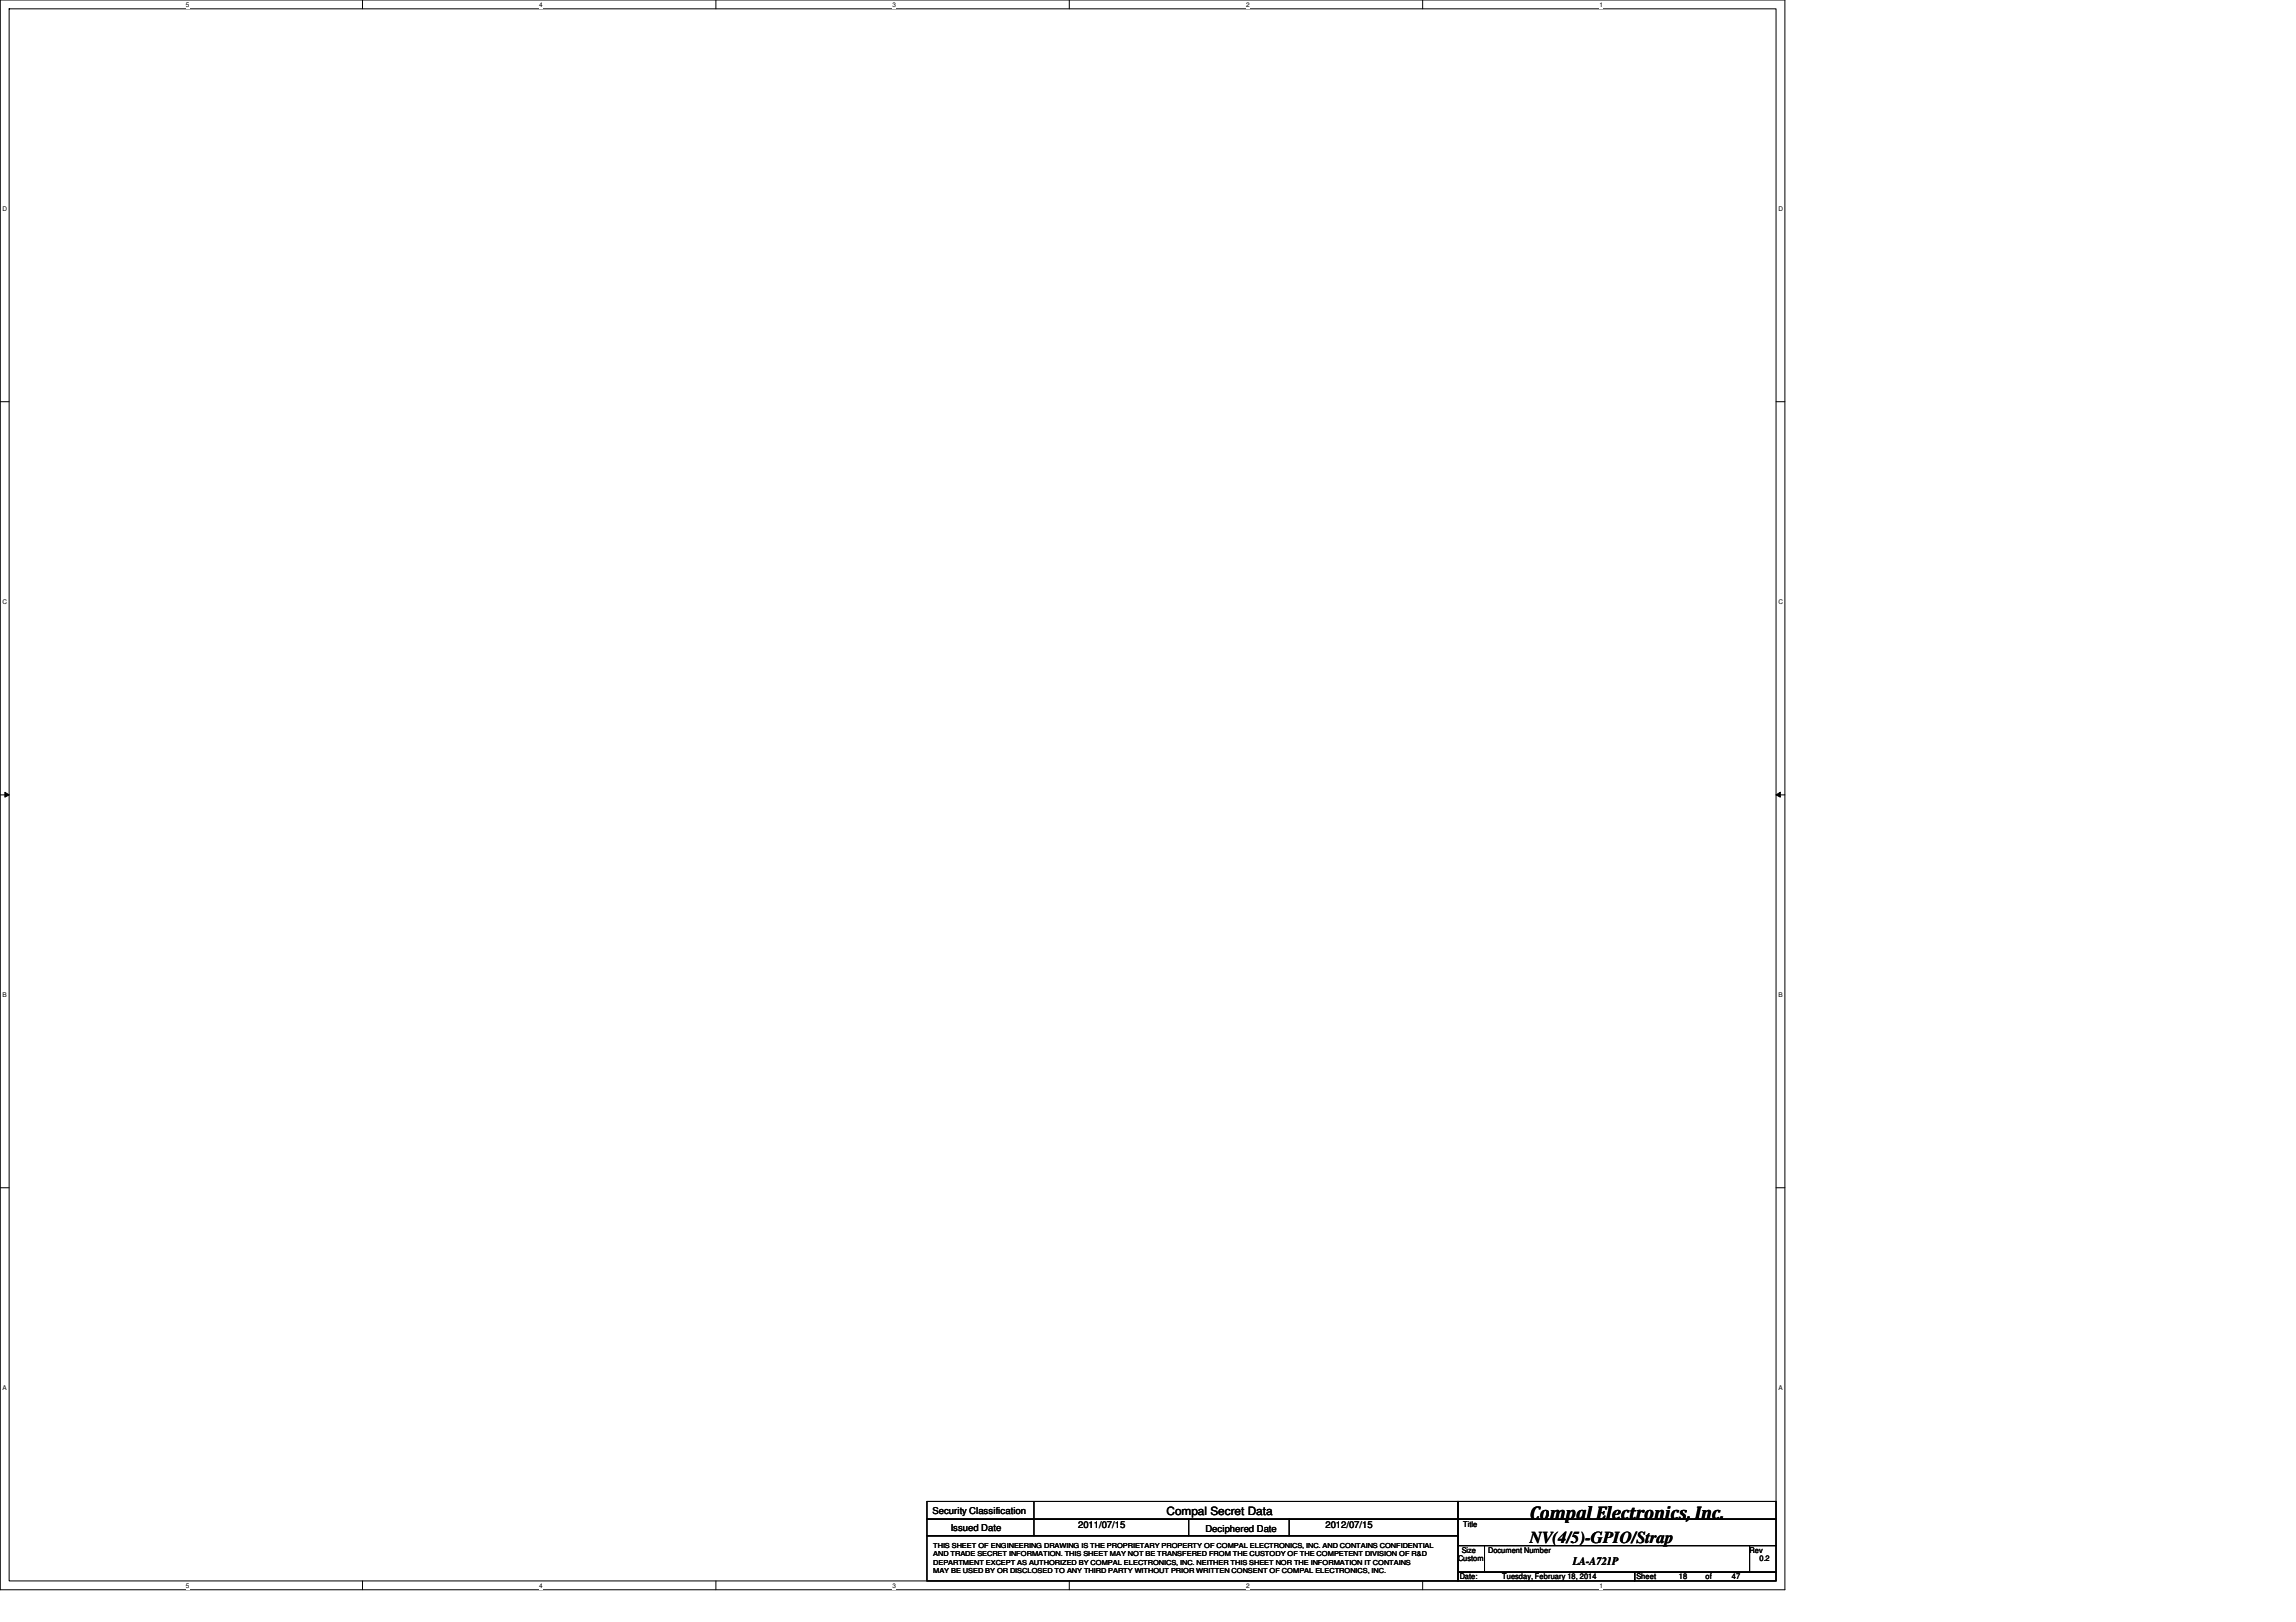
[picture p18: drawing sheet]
<svg xmlns="http://www.w3.org/2000/svg" width="297mm" height="210mm" viewBox="0 0 297 210" stroke-linecap="round" stroke-linejoin="round" font-family="sans-serif">
<defs><g id="words">
<text font-size="2.4" x="197.9" y="196.6">Compal Electronics, Inc.</text>
<text font-size="2.2" x="197.9" y="199.7">NV(4/5)-GPIO/Strap</text>
<g font-size="1.5">
<text x="150.9" y="196">Compal Secret Data</text>
<text x="203.5" y="202.6">LA-A721P</text>
</g>
<g font-size="1.2">
<text x="120.6" y="195.9">Security Classification</text>
<text x="139.5" y="197.7">2011/07/15</text>
<text x="171.5" y="197.7">2012/07/15</text>
<text x="123" y="198.1">Issued Date</text>
<text x="156" y="198.2">Deciphered Date</text>
</g>
<g font-size="1">
<text x="189.3" y="197.6">Title</text>
<text x="188.6" y="202.1">Custom</text>
<text x="189.1" y="200.9">Size</text>
<text x="192.5" y="200.9">Document Number</text>
<text x="226.4" y="200.9">Rev</text>
<text x="227.6" y="202.1">0.2</text>
<text x="188.8" y="204.3">Date:</text>
<text x="194.3" y="204.3">Tuesday, February 18, 2014</text>
<text x="211.7" y="204.3">Sheet</text>
<text x="217.2" y="204.3">18</text>
<text x="220.6" y="204.3">of</text>
<text x="224.1" y="204.3">47</text>
</g>
<g font-size=".9">
<text x="120.7" y="200.4">THIS SHEET OF ENGINEERING DRAWING IS THE PROPRIETARY PROPERTY OF COMPAL ELECTRONICS, INC. AND CONTAINS CONFIDENTIAL</text>
<text x="120.7" y="201.4">AND TRADE SECRET INFORMATION. THIS SHEET MAY NOT BE TRANSFERED FROM THE CUSTODY OF THE COMPETENT DIVISION OF R&amp;D</text>
<text x="120.7" y="202.5">DEPARTMENT EXCEPT AS AUTHORIZED BY COMPAL ELECTRONICS, INC. NEITHER THIS SHEET NOR THE INFORMATION IT CONTAINS</text>
<text x="120.7" y="203.5">MAY BE USED BY OR DISCLOSED TO ANY THIRD PARTY WITHOUT PRIOR WRITTEN CONSENT OF COMPAL ELECTRONICS, INC.</text>
</g>
<g font-size=".8">
<text x="24" y=".9">5</text>
<text x="69.8" y=".9">4</text>
<text x="115.5" y=".9">3</text>
<text x="161.2" y=".9">2</text>
<text x="206.9" y=".9">1</text>
<text x=".3" y="27.3">D</text>
<text x="230.1" y="27.3">D</text>
<text x=".3" y="78.1">C</text>
<text x="230.1" y="78.1">C</text>
<text x=".3" y="129">B</text>
<text x="230.1" y="129">B</text>
<text x=".3" y="179.9">A</text>
<text x="230.1" y="179.9">A</text>
<text x="24" y="205.5">5</text>
<text x="69.8" y="205.5">4</text>
<text x="115.5" y="205.5">3</text>
<text x="161.2" y="205.5">2</text>
<text x="206.9" y="205.5">1</text>
</g>
</g></defs>
<path d="M0 0h230.9v205.7h-230.9zM1.2 1.1h228.6v203.5h-228.6z" fill="none" stroke="#000" stroke-width=".13"/>
<g fill="#fff">
<path d="M24 .1h.5v1h-.5z"/>
<path d="M24 204.7h.5v.9h-.5z"/>
</g>
<path d="M46.9 0v1.1M46.9 204.6v1.1" fill="none" stroke="#000" stroke-width=".13"/>
<g fill="#fff">
<path d="M69.8 .1h.4v1h-.4z"/>
<path d="M69.8 204.7h.4v.9h-.4z"/>
</g>
<path d="M92.6 0v1.1M92.6 204.6v1.1" fill="none" stroke="#000" stroke-width=".13"/>
<g fill="#fff">
<path d="M115.5 .1h.4v1h-.4z"/>
<path d="M115.5 204.7h.4v.9h-.4z"/>
</g>
<path d="M138.3 0v1.1M138.3 204.6v1.1" fill="none" stroke="#000" stroke-width=".13"/>
<g fill="#fff">
<path d="M161.2 .1h.5v1h-.5z"/>
<path d="M161.2 204.7h.5v.9h-.5z"/>
</g>
<path d="M184.1 0v1.1M184.1 204.6v1.1" fill="none" stroke="#000" stroke-width=".13"/>
<g fill="#fff">
<path d="M206.9 .1h.5v1h-.5z"/>
<path d="M206.9 204.7h.5v.9h-.5z"/>
<path d="M.3 26.5h.6v1h-.6z"/>
<path d="M230.1 26.5h.6v1h-.6z"/>
<path d="M.3 77.4h.6v.9h-.6z"/>
<path d="M230.1 77.4h.6v.9h-.6z"/>
</g>
<path d="M0 52h1.2M229.8 52h1.1" fill="none" stroke="#000" stroke-width=".13"/>
<g fill="#fff">
<path d="M.3 128.3h.6v.9h-.6z"/>
<path d="M230.1 128.3h.5v.9h-.5z"/>
</g>
<path d="M0 102.9h1.2M.6 102.5l.6 .4-.6 .3zM229.8 102.9l.5-.4v.7zM229.8 102.9h1.1" fill="none" stroke="#000" stroke-width=".13"/>
<path d="M.6 102.5l.6 .4-.6 .3zM229.8 102.9l.5-.4v.7z" fill="#000"/>
<g fill="#fff">
<path d="M.3 179.1h.6v.9h-.6z"/>
<path d="M230.1 179.1h.5v.9h-.5z"/>
</g>
<g fill="none" stroke="#000" stroke-width=".13">
<path d="M0 153.7h1.2M229.8 153.7h1.1M119.9 194.3h68.7v2.3h-68.7zM119.9 196.6h68.7v2.1h-68.7zM119.9 198.7h68.7v5.9h-68.7zM133.8 194.3v4.4M153.8 196.6v2.1M166.8 196.6v2.1M188.6 194.3h41.2v2.3h-41.2zM188.6 196.6h41.2v3.4h-41.2zM188.6 200h3.5v3.4h-3.5zM188.6 203.4h22.9v1.2h-22.9z"/>
<path d="M192.1 200h34.2v3.4h-34.2zM211.5 203.4h18.3v1.2h-18.3zM226.3 200h3.5v3.4h-3.5z"/>
</g>
<use href="#words"/>
</svg>
